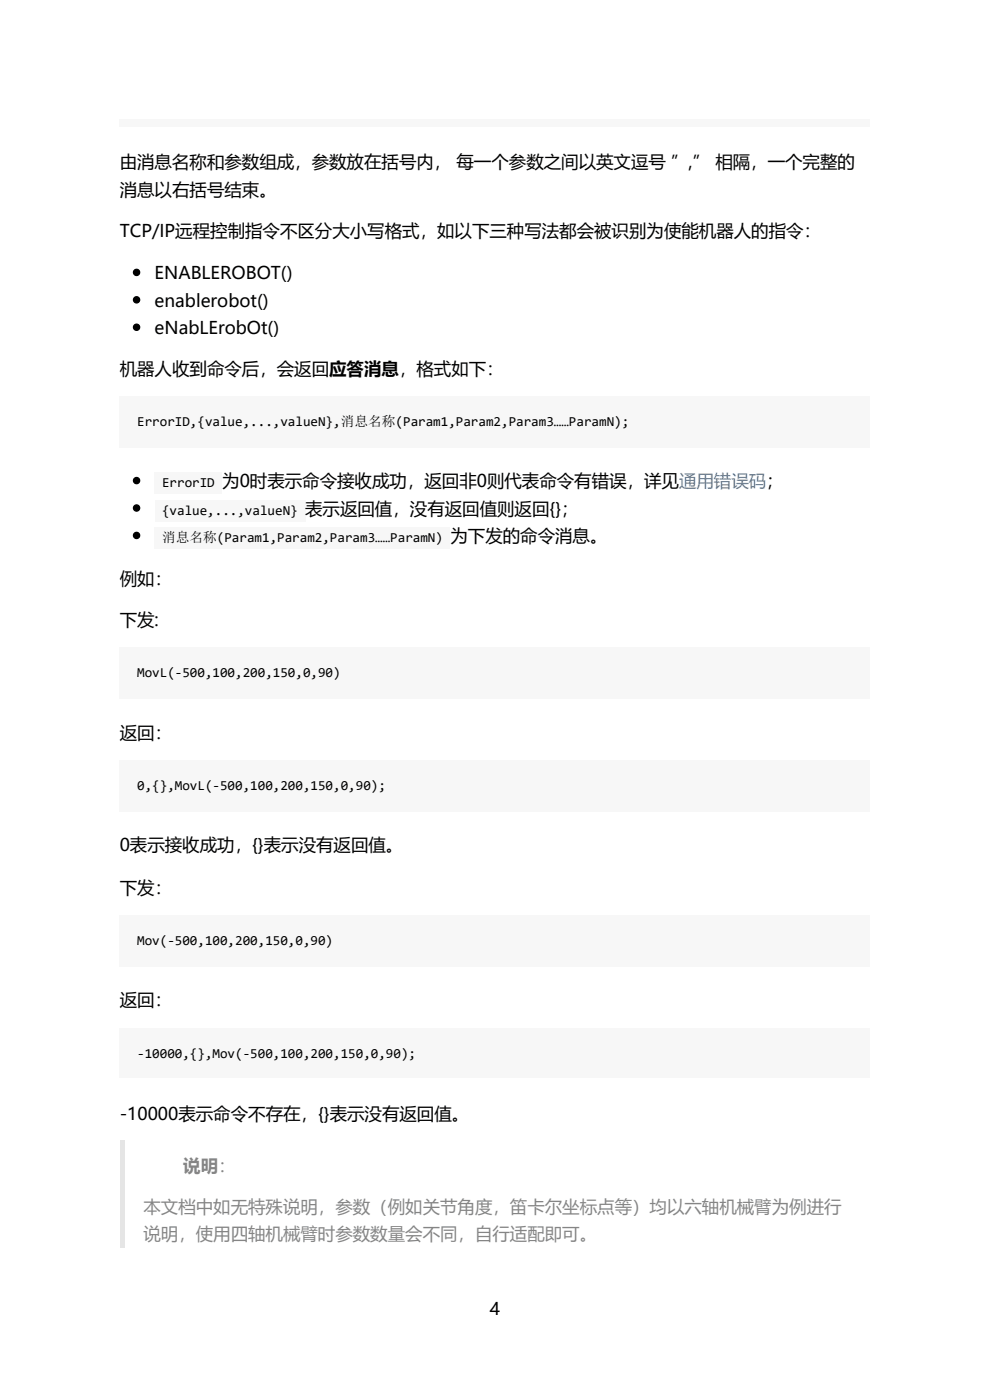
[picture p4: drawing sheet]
<svg xmlns="http://www.w3.org/2000/svg" width="210mm" height="297mm" viewBox="0 0 210 297" stroke-linecap="round" stroke-linejoin="round" font-family="sans-serif">
<defs><g id="words">
<g font-size="3.7">
<text x="25.4" y="35.7">由消息名称和参数组成，参数放在括号内， 每一个参数之间以英文逗号 ”,” 相隔，一个完整的</text>
<text x="25.4" y="41.5">消息以右括号结束。</text>
<text x="25.4" y="50.2">TCP/IP远程控制指令不区分大小写格式，如以下三种写法都会被识别为使能机器人的指令：</text>
<text x="32.8" y="59.2">ENABLEROBOT()</text>
<text x="32.8" y="65.1">enablerobot()</text>
<text x="32.8" y="70.9">eNabLErobOt()</text>
<text x="25.4" y="79.6">机器人收到命令后，会返回应答消息，格式如下：</text>
<text x="47.1" y="103.4">为0时表示命令接收成功，返回非0则代表命令有错误，详见通用错误码；</text>
<text x="64.7" y="109.2">表示返回值，没有返回值则返回{}；</text>
<text x="95.6" y="115">为下发的命令消息。</text>
<text x="25.4" y="124">例如：</text>
<text x="25.4" y="132.8">下发:</text>
<text x="25.4" y="156.8">返回：</text>
<text x="25.4" y="180.6">0表示接收成功，{}表示没有返回值。</text>
<text x="25.4" y="189.6">下发：</text>
<text x="25.4" y="213.4">返回：</text>
<text x="25.4" y="237.5">-10000表示命令不存在，{}表示没有返回值。</text>
<text x="103.9" y="279">4</text>
</g>
<g font-size="3.7" fill="#858585">
<text x="38.9" y="248.6">说明：</text>
<text x="30.4" y="257.3">本文档中如无特殊说明，参数（例如关节角度，笛卡尔坐标点等）均以六轴机械臂为例进行</text>
<text x="30.4" y="263.1">说明，使用四轴机械臂时参数数量会不同，自行适配即可。</text>
</g>
<g font-size="2.9">
<text x="29.1" y="90.4">ErrorID,{value,...,valueN},消息名称(Param1,Param2,Param3……ParamN);</text>
<text x="34.4" y="103.4">ErrorID</text>
<text x="34.4" y="109.2">{value,...,valueN}</text>
<text x="34.4" y="115">消息名称(Param1,Param2,Param3……ParamN)</text>
<text x="29.1" y="143.6">MovL(-500,100,200,150,0,90)</text>
<text x="29.1" y="167.6">0,{},MovL(-500,100,200,150,0,90);</text>
<text x="29.1" y="200.4">Mov(-500,100,200,150,0,90)</text>
<text x="29.1" y="224.5">-10000,{},Mov(-500,100,200,150,0,90);</text>
</g>
</g></defs>
<g fill="#f7f7f7">
<path d="M25.4 25.3h159.2v1.7h-159.2z"/>
<path d="M25.4 84.1h159.2v10.8h-159.2z"/>
<path d="M25.4 137.3h159.2v10.8h-159.2z"/>
<path d="M25.4 161.3h159.2v10.9h-159.2z"/>
<path d="M25.4 194.1h159.2v10.9h-159.2z"/>
<path d="M25.4 218.2h159.2v10.6h-159.2z"/>
</g>
<path d="M25.4 242h1.1v22.7h-1.1z" fill="#e5e5e5"/>
<g fill="#000" stroke="#000" stroke-width=".26">
<circle cx="29" cy="57.8" r=".66"/>
<circle cx="29" cy="69.4" r=".66"/>
<circle cx="29" cy="63.6" r=".66"/>
</g>
<path d="M29.1 87.8h104.5v3.4h-104.5z" fill="#f7f7f7"/>
<circle cx="29" cy="102" r=".66" fill="#000" stroke="#000" stroke-width=".26"/>
<path d="M32.8 100.2h14.3v4.5h-14.3z" fill="#f7f7f7"/>
<circle cx="29" cy="107.8" r=".66" fill="#000" stroke="#000" stroke-width=".26"/>
<path d="M32.8 106.1h32v4.4h-32z" fill="#f7f7f7"/>
<circle cx="29" cy="113.6" r=".66" fill="#000" stroke="#000" stroke-width=".26"/>
<g fill="#f7f7f7">
<path d="M32.8 111.9h62.7v4.5h-62.7z"/>
<path d="M29.1 141h43.1v3.4h-43.1z"/>
<path d="M29.1 165h52.9v3.5h-52.9z"/>
<path d="M29.1 197.8h41.5v3.5h-41.5z"/>
<path d="M29.1 221.9h59.2v3.4h-59.2z"/>
</g>
<use href="#words"/>
</svg>
